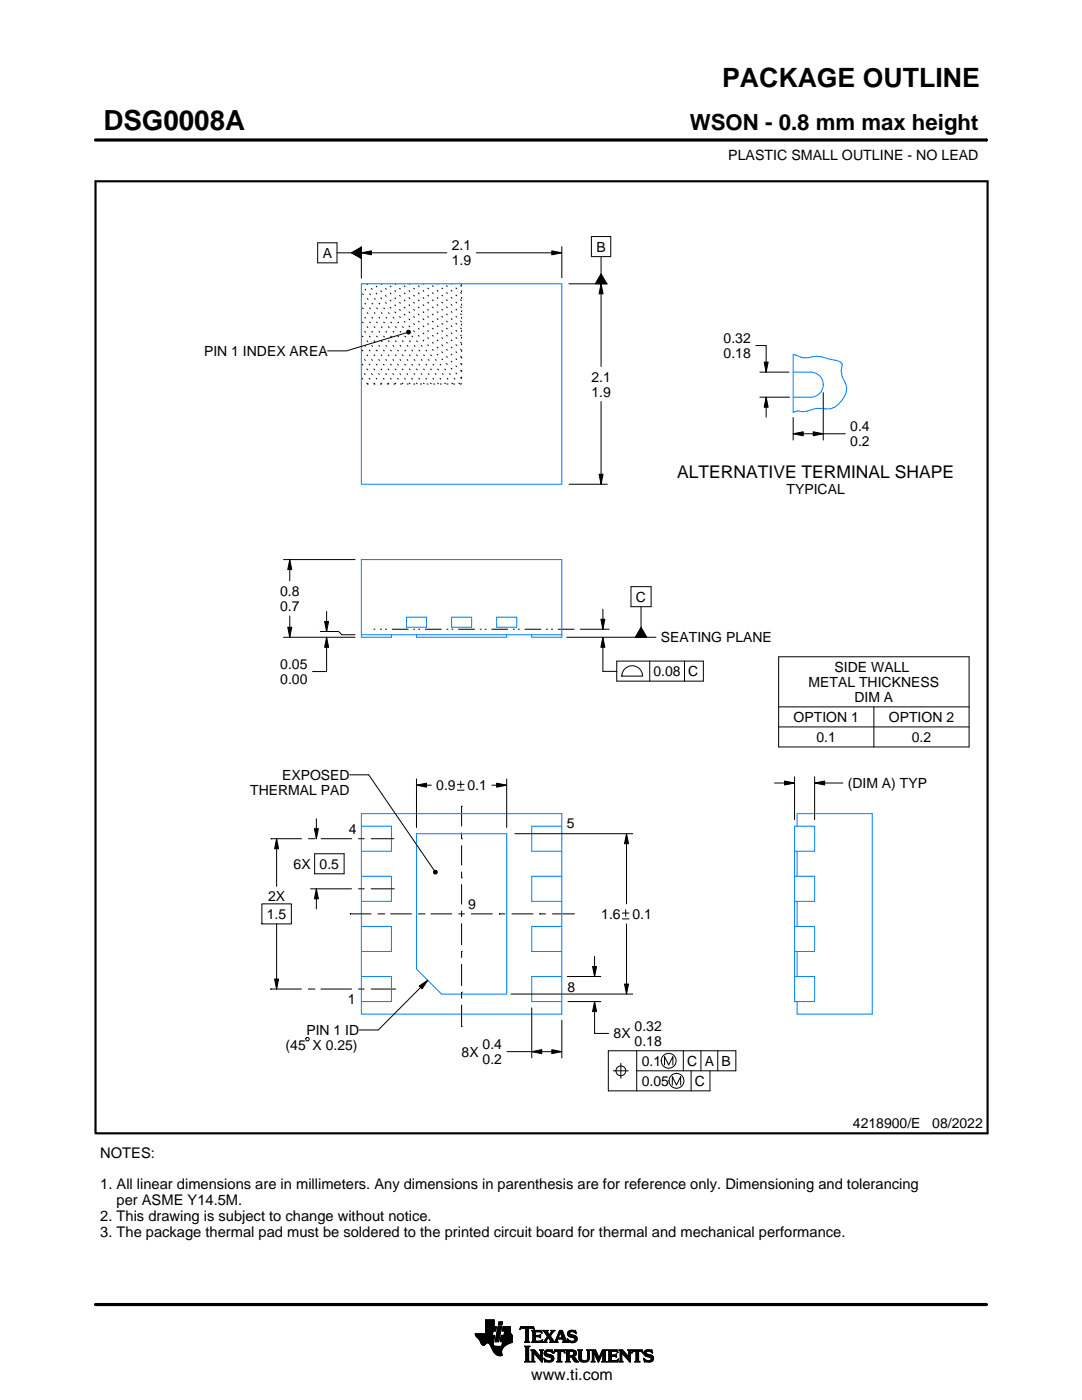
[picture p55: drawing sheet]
<svg xmlns="http://www.w3.org/2000/svg" width="216mm" height="279mm" viewBox="0 0 216 279" stroke-linecap="round" stroke-linejoin="round" font-family="sans-serif">
<defs><g id="words">
<text font-size="5.5" x="20.6" y="26">DSG0008A</text>
<text font-size="5.3" x="144.1" y="17.4">PACKAGE OUTLINE</text>
<text font-size="4.4" x="137.7" y="26">WSON - 0.8 mm max height</text>
<text font-size="3.5" x="135.1" y="95.4">ALTERNATIVE TERMINAL SHAPE</text>
<text font-size="3.2" x="106" y="275.3">www.ti.com</text>
<g font-size="2.9">
<text x="20" y="231.1">NOTES:</text>
<text x="20" y="237.4">1. All linear dimensions are in millimeters. Any dimensions in parenthesis are for reference only. Dimensioning and tolerancing</text>
<text x="20" y="243.7">2. This drawing is subject to change without notice.</text>
<text x="23.3" y="240.5">per ASME Y14.5M.</text>
<text x="20" y="246.8">3. The package thermal pad must be soldered to the printed circuit board for thermal and mechanical performance.</text>
</g>
<g font-size="2.8">
<text x="145.3" y="32">PLASTIC SMALL OUTLINE - NO LEAD</text>
<text x="64.4" y="51.5">A</text>
<text x="90.2" y="50">2.1</text>
<text x="90.2" y="53">1.9</text>
<text x="119" y="50.2">B</text>
<text x="40.7" y="71">PIN 1 INDEX AREA</text>
<text x="144.4" y="68.5">0.32</text>
<text x="144.4" y="71.5">0.18</text>
<text x="118" y="76.1">2.1</text>
<text x="118" y="79.1">1.9</text>
<text x="169.7" y="86.1">0.4</text>
<text x="169.7" y="89.1">0.2</text>
<text x="156.9" y="98.5">TYPICAL</text>
<text x="55.9" y="118.9">0.8</text>
<text x="55.9" y="121.9">0.7</text>
<text x="126.9" y="120.1">C</text>
<text x="131.9" y="128.1">SEATING PLANE</text>
<text x="55.9" y="133.5">0.05</text>
<text x="55.9" y="136.5">0.00</text>
<text x="130.4" y="134.9">0.08 C</text>
<text x="161.3" y="137.1">METAL THICKNESS</text>
<text x="166.5" y="134.1">SIDE WALL</text>
<text x="170.5" y="140.1">DIM A</text>
<text x="158.4" y="144.1">OPTION 1</text>
<text x="162.9" y="148.1">0.1</text>
<text x="177.4" y="144.1">OPTION 2</text>
<text x="181.9" y="148.1">0.2</text>
<text x="56.3" y="155.6">EXPOSED</text>
<text x="49.9" y="158.6">THERMAL PAD</text>
<text x="87.1" y="157.7">0.9</text>
<text x="93.3" y="157.7">0.1</text>
<text x="169.2" y="157.3">(DIM A) TYP</text>
<text x="69.6" y="166.4">4</text>
<text x="113.1" y="165.3">5</text>
<text x="58.6" y="173.4">6X 0.5</text>
<text x="53.5" y="179.9">2X</text>
<text x="53.3" y="183.4">1.5</text>
<text x="93.4" y="181.3">9</text>
<text x="120" y="183.4">1.6</text>
<text x="126.2" y="183.4">0.1</text>
<text x="113.2" y="197.9">8</text>
<text x="69.4" y="200.4">1</text>
<text x="57" y="209.6">(45 X 0.25)</text>
<text x="61.1" y="206.6">PIN 1 ID</text>
<text x="96.3" y="209.4">0.4</text>
<text x="122.4" y="207.2">8X</text>
<text x="126.6" y="205.7">0.32</text>
<text x="126.6" y="208.7">0.18</text>
<text x="92.1" y="210.9">8X</text>
<text x="96.3" y="212.4">0.2</text>
<text x="128" y="212.7">0.1</text>
<text x="137.1" y="212.7">C A B</text>
<text x="128.1" y="216.7">0.05</text>
<text x="138.7" y="216.7">C</text>
<text x="170.2" y="225.2">4218900/E</text>
<text x="186" y="225.2">08/2022</text>
</g>
<text font-size=".3" x="106" y="28.1">SCALE 5.500</text>
</g></defs>
<g fill="none" stroke="#000" stroke-width=".2">
<path d="M19.1 27.9h177.7M196.8 27.7v.5M63.4 48.5h3.8v4h-3.8zM67.2 50.5h2.9M70.1 50.5l2-1.2v2.3zM72.1 50.5l2-.4v.8zM72.1 49.2v6.3M72.1 50.5h17.1M95 50.5h17.1M110.1 50.1l2 .4-2 .4zM112.1 49.2v6.2M113.5 56.6h7.7"/>
<path d="M118 47.2h3.9v4h-3.9zM119.9 56.6l.4 2h-.8zM119.9 51.2v3.4M119.9 56.6v16.5M119.9 54.6l1.2 2h-2.3zM81.1 66.4l-11.9 3.6h-3.8M81.2 66.1l.2-.2 .4 .1 .1 .3-.1 .3-.4 .1-.2-.2zM150.8 69h2.1v5.3M151.6 79.3h5.9M151.6 74.3h5.8M152.5 72.3h.8l-.4 2zM152.9 79.3l.4 2h-.8z"/>
<path d="M152.9 79.3v4M164.3 78.4v9.4M113.6 96.6h7.6M119.5 94.6h.8l-.4 2zM119.9 80.1v16.5M158.3 86.6l2-.4v.8zM158.3 86.6h10.4M158.3 83.3v4.5M162.3 86.2l2 .4-2 .4zM56.6 111.7h14.3M57.8 111.7l.4 2h-.8zM57.8 111.7v4.2"/>
<path d="M125.9 117.1h4v4h-4zM56.6 127.2h14.3M57.4 125.2h.8l-.4 2zM57.8 122.9v4.3M63.9 126h3.7l.6 .7h2.7M64.8 124h.8l-.4 2zM65.2 127.2l.4 2h-.8zM65.2 122v4M65.2 127.2v6.8h-2.8M113.1 127.2h17.8M115.8 125.6h5.7M119.9 123.6h.8l-.4 2z"/>
<path d="M120.3 127.2l.4 2h-.8zM120.3 127.2v6.8h2.8M120.3 121.6v4M123.1 131.9h17.2v4h-17.2zM124.5 133.7a2.08 2.08 0 0 1 2.3-.7 2.08 2.08 0 0 1 1.4 1.9h-4.1v-.5zM127.9 121.1v4.1M127.9 125.2l1.2 2h-2.3zM129.6 131.9v4M136.6 131.9v4M155.4 131.1h38v18h-38zM69.8 154.6h3.8l13.1 19.1M83.1 156.7l2-.4v.8z"/>
<path d="M83.1 155.4v9.7M83.1 156.7h3M91.3 156.5h1.3M91.3 157.7h1.3M91.9 155.9v1.3M98.2 156.7h2.9M99.1 156.3l2 .4-2 .4zM101.1 155.4v9.7M154.5 156.3h4M155.4 141.1h38M155.4 145.1h38M156.5 155.9l2 .4-2 .4z"/>
<path d="M158.5 155v8.6M162.5 156.3l2-.4v.8zM162.5 155v8.6M162.5 156.3h5.7M174.4 141.1v8M54 167.4h.1M54 167.4h6.2M55.2 167.4l.4 2h-.8zM55.2 167.4v9.5M61.5 167.4h1.2M61.9 177.4h8.3M62.7 165.4h.8l-.4 2z"/>
<path d="M62.7 167.4h.1M62.8 170.4h5.9v4h-5.9zM63.1 177.4l.4 2h-.8zM63.1 163.4v4M63.1 177.4v4M64 167.4h6.2M71.5 177.4h1.2M71.5 167.4h1.2M74 177.4h4.7M74 167.4h4.6M86.5 173.9l.3-.2h.3l.2 .4-.2 .3-.3 .1-.3-.3zM92.1 175.2h.1"/>
<path d="M92.1 167.4h.1M92.1 160.9h.1M92.1 160.9v4M92.1 166.2v1.2M92.1 168.7v4M92.1 174v1.2M92.1 176.5v4M102.7 166.4h23.6M125 166.4l.4 2h-.8zM125 166.4v14M52.3 180.4h5.8v4h-5.8zM53.9 197.4h.1"/>
<path d="M53.9 197.4h6.3M54.8 195.4h.8l-.4 2zM55.2 184.4v13M61.5 197.4h1.2M62.7 197.4h.1M64 197.4h6.2M69.8 182.4h.1M69.8 182.4h4.3M71.5 197.4h1.2M74 197.4h5M75.4 182.4h1.2M76.6 182.4h.1"/>
<path d="M77.9 182.4h4.3M83.4 182.4h1.3M83.7 196.8l1.7-1.2-1.2 1.7zM84.7 182.4h.1M85.4 195.6l-9.9 10h-3.8M85.9 182.4h4.3M91.5 182.4h1.2M92.1 189.9h.1M92.1 198h.1M92.1 181.8v1.2M92.1 184.3v4.3M92.1 189.9v1.2"/>
<path d="M92.1 192.4v4.4M92.1 198v1.3M94 182.4h4.3M99.6 182.4h.1M99.6 182.4h1.2M102 198.4h24.3M102.1 182.4h4.3M107.7 182.4h.1M107.7 182.4h1.2M110.2 182.4h4.3M113.2 194.9h6.7M113.3 199.9h6.6"/>
<path d="M114.5 182.4h.1M118.2 192.9h.8l-.4 2zM118.6 199.9l.4 2h-.8zM118.6 199.9v6.3h2.8M118.6 190.9v4M124.2 182.2h1.3M124.2 183.4h1.3M124.6 196.4h.8l-.4 2zM124.8 181.6v1.3M125 184.4v14M61.2 207.1h.3l.2 .1v.4l-.2 .1h-.3l-.2-.1v-.4zM92.1 204.9h.1"/>
<path d="M92.1 200.5v4.4M101.2 209.9h10.9M106.1 209.9l2-.4v.8zM106.1 201.1v10M110.1 209.5l2 .4-2 .4zM112.1 203.6v7.5M122.4 213.7h3M123.9 212.2v3M127 213.7h19.8v-4h-25.4v8h20.3v-4M127 209.7v8M132.6 212.5v-1.6l.8 1.6 .9-1.6v1.6M134.2 216.5v-1.6l.8 1.6 .8-1.6v1.6"/>
<path d="M136.3 209.7v4M137.9 213.7v4M139.9 209.7v4M143.2 209.7v4M94.8 266.2h3.5M94.8 266.3h3.5M94.9 266.4h3.3M94.9 266.5h3.8l-.2 1.2M94.9 266.5h3.8M95 266.6h3.7M95 266.7h3.7M95.1 266.8h3.6"/>
<path d="M95.2 266.9h3.4M95.3 267h3.3M95.4 267.1h3.2M95.5 267.2h3.1M95.6 267.3h3M95.7 267.4h2.8M95.7 267.5h2.8M95.8 267.6h2.7M95.8 267.7h2.7M95.9 267.8h2.6M95.9 267.9h2.5M95.9 268h2.5"/>
<path d="M96 268h1.1M96 268.1h1M96.1 268.2h.8M96.1 268.3h.7M96.2 268.4h.6M96.3 268.4h.4M96.9 266.1h1.4M96.9 266h1.4M96.9 265.9h1.4M96.9 265.8h1.5M96.9 265.7h1.5M96.9 264.7l2.2 .1-.2 .9h-.5l-.2 .8"/>
<path d="M96.9 265.6h2M96.9 265.5h2M96.9 265.4h2M96.9 265.3h2.1M96.9 265.2h2.1M96.9 265.1h2.1M96.9 265h2.1M96.9 264.9h2.1M96.9 264.8h2.2M96.9 264.6h1.7M96.9 264.5h1.7M96.9 264.4h1.7"/>
<path d="M96.9 264.3h1.7M96.9 264.2h1.7M96.9 264.1h1.7M96.9 264h1.7M96.9 263.9h1.7M96.9 263.8h1.7M96.9 263.7h1.7M96.9 263.6h1.7M96.9 263.5h1.7M96.9 263.4h1.7M97.5 268h.9M97.6 268.1h.8"/>
<path d="M97.7 268.2h.7M97.7 268.3h.7M97.8 268.4h.6M97.9 268.5h.6M97.9 268.6h.7M98 268.7h1.1M98 268.8h2.6M98 268.8h2.5M98.1 268.9h2.3M98.1 269h2.3M98.1 269.1h2.2M98.2 269.2h2.1"/>
<path d="M98.2 269.2h2M98.2 269.3h2M98.3 269.4h1.9M98.3 269.5h1.8M98.4 269.6h1.7M98.4 268v.4l.3 .2 2 .1M98.5 269.7h1.6M98.5 267.7l-.1 .3M98.5 269.8h1.6M98.6 269.9h1.5M98.6 264.8v-1.4h-1.7v2.8h-2.1l.1 .3 .8 .9 .6 1h.4l.5-.4 .4 .1 1 1.8 .8 .6h.8l-.1-1.1 .8-.9M98.6 270h1.5"/>
<path d="M98.7 270h1.4M98.8 270.1h1.3M98.8 267.7h.7M98.8 267.6h.7M98.8 267.5h.7M98.9 270.2h1.2M98.9 267.4h.7M98.9 267.3h.7M98.9 267.2h.7M98.9 267.1h.7M98.9 267h.7M98.9 270.3h1.3"/>
<path d="M99 266.9h.6M99 266.9h.7M99 266.8h.7M99 266.7h.7M99 266.6h.7M99 266.5h.7M99.1 270.4h1.1M99.1 266.4h.7M99.1 266.3h.7M99.1 266.2h.7M99.1 266.1h.7M99.1 266h.7"/>
<path d="M99.2 265.9h.7M99.2 265.8h.7M99.2 270.4h1M99.2 265.7h.7M99.2 265.6h.7M99.2 265.5h.7M99.3 265.4h.6M99.3 265.4h.7M99.3 265.3h.7M99.3 265.2h.7M99.3 265.1h.7M99.3 265h.7"/>
<path d="M99.4 270.5h.8M99.4 264.9h.7M99.4 264.8h.7M99.4 264.8h.7l-.6 3h-.7zM99.4 264.5l.2-.7h.7l-.2 .7h-.7M99.5 264.4h.6M99.5 264.3h.7M99.5 264.2h.7M99.5 264.1h.7M99.5 264h.7M99.5 263.9h.7M99.6 263.8h.7"/>
<path d="M99.8 270.6h.1M99.8 267.7h2.4M99.8 267.6h2.4M99.8 267.5h2.4M99.9 267.4h2.3M99.9 267.3h2.3M99.9 267.2h2.3M99.9 267.1h2.3M99.9 267h2.3M99.9 266.9h2.3M100 266.9h2.2M100 266.8h2.2"/>
<path d="M100 266.7h2.2M100 266.6h2.2M100 266.5h2.2M100.1 268.6h.7M100.2 268.5h.7M100.2 268.4h.8M100.2 268.4h.9M100.2 268.3h1M100.2 268.2h1.2M100.2 265.6h1.6M100.2 268.1h1.4M100.2 265.5h1.6"/>
<path d="M100.2 268h1.6M100.3 265.4h1.5M100.3 268h1.7M100.3 267.9h1.9M100.3 265.3h1.5M100.3 267.8h1.9M100.3 265.2h1.5M100.3 265.1h1.5M100.3 265h1.5M100.4 264.9h1.4M100.4 264.8h1.4M100.6 266.5l.1-.8h-.5l.2-.9h1.4l.1 1.1 .3 .6v1.4l-1.3 .6"/>
<path d="M100.6 266.4h1.5M100.6 266.3h1.4M100.6 266.2h1.4M100.6 266.1h1.3M100.7 266h1.2M100.7 265.9h1.2M100.7 265.8h1.1M100.7 265.7h1.1M102.2 266.5h-2.2l-.2 1.1 .1 .2h.4l-.2 .9M103.7 265.3h.1M103.8 265.2h.2M103.8 265h2.8"/>
<path d="M103.8 264.9h2.7M103.9 264.8h2.6M104.7 267.8h1M104.7 271.8h1.1M104.7 268.7h1M104.8 267.7h.7M104.8 271.7h.8M104.9 265.2h.6M104.9 268.9h.6M104.9 267.6h.6M104.9 267.5l-.2 .3M104.9 267.5h.6"/>
<path d="M104.9 267.4h.6M104.9 267.3h.6M104.9 267.2h.6M104.9 267.1h.6M104.9 267h.6M104.9 266.8h.6M104.9 266.7h.6M104.9 266.6h.6M104.9 266.5h.6M104.9 266.4h.6M104.9 266.3h.6M104.9 266.2h.6"/>
<path d="M104.9 266.1h.6M104.9 265.9h.6M104.9 265.8h.6M104.9 265.7h.6M104.9 265.6h.6M104.9 265.5h.6M104.9 265.4h.6M104.9 265.3h.6M104.9 271.5h.6M104.9 269h.6M104.9 271.4h.6M104.9 271.4v-2.4l-.2-.4h1.1l-.3 .4v2.4"/>
<path d="M104.9 271.4l-.2 .4h1.1l-.3-.4M104.9 271.3h.6M104.9 271.2h.6M104.9 271.1h.6M104.9 271h.6M104.9 270.9h.6M104.9 270.8h.6M104.9 270.6h.6M104.9 270.5h.6M104.9 270.4h.6M104.9 270.3h.6M104.9 270.2h.6"/>
<path d="M104.9 270.1h.6M104.9 270h.6M104.9 269.9h.6M104.9 269.8h.6M104.9 269.6h.6M104.9 269.5h.6M104.9 269.4h.6M104.9 269.3h.6M104.9 269.2h.6M104.9 269.1h.6M105.5 267.5l.2 .3M105.5 267.5v-2.3l.7-.1 .4 .3-.1-.6h-2.6l-.1 .6 .4-.3 .7 .1v2.3"/>
<path d="M105.7 267.8h-1M105.9 271.8h.8M105.9 269.4h.8M106.1 269.5h.7M106.1 267.8h2M106.1 271.7h.5M106.2 269.6h.7M106.2 271.5h.3M106.2 265.6h1.8M106.2 269.8h.8M106.2 271.4h.3M106.2 271.4l-.3 .4h.8l-.2-.4"/>
<path d="M106.2 271.3h.3M106.2 271.2h.3M106.2 271.1h.3M106.2 271h.3M106.2 270.9h.3M106.2 270.8h.3M106.2 270.6h.3M106.2 270.5h.3M106.2 270.4h.3M106.2 270.3h.3M106.2 270.2h.3M106.2 270.1h.3"/>
<path d="M106.2 270h1M106.2 269.9h.9M106.2 269.8v1.6M106.2 269.8l-.3-.4h.8l1.2 1.4M106.3 267.7h1.8M106.3 265.7h1.8M106.3 267.6h.6M106.3 265.8h.6M106.3 267.5l-.2 .3M106.3 267.5h.5M106.3 267.4h.5M106.3 267.3h.5"/>
<path d="M106.3 267.2h.5M106.3 267.1h.5M106.3 267h.5M106.3 266.8h.5M106.3 266.7h1.6M106.3 266.6h1.6M106.3 266.5h.5M106.3 266.4h.5M106.3 266.3h.5M106.3 266.2h.5M106.3 266.1h.5M106.3 265.9h.5"/>
<path d="M106.4 265.2h.2M106.5 270h.1M106.5 270v1.4M106.5 265.3h.1M106.6 270.1h.7M106.7 270.2h.7M106.8 270.3h.7M106.8 265.9l.2-.1h.6l.6 .2-.2-.5h-1.9l.2 .3v1.7M106.8 265.9v.6h.8l.3-.2v.7M106.9 270.4h.7M107 270.5h.7M107.1 270.6h.7"/>
<path d="M107.2 270.8h1M107.3 270.9h.9M107.4 271h.8M107.5 271.1h.7M107.6 271.2h.6M107.6 266.5h.3M107.7 271.3h.5M107.7 269.4h.7M107.7 266.8h.2M107.7 267.6h.5M107.8 266.4h.1M107.8 271.4h.4"/>
<path d="M107.8 267h.1M107.8 265.8h.3M107.8 269.5h.5M107.9 271.5h.3M107.9 269.6h.3M107.9 267l-.3-.2h-.8l.1 .8h.9l.5-.2M107.9 269.8h.3M107.9 270.6h.3M107.9 270.5h.3M107.9 270.4h.3M107.9 270.3h.3M107.9 270.2h.3"/>
<path d="M107.9 270.1h.3M107.9 270h.3M107.9 269.9h.3M107.9 269.8v1M107.9 269.8l-.2-.4h.7l-.2 .4M108 271.7h.2M108 265.9h.1M108 267.5h.2M108.1 271.8h.1M108.1 266.1h.1M108.2 267.4h.1M108.2 269.8v2.1l-1.7-1.9"/>
<path d="M108.2 267.8h.9M108.3 267.4l-.2 .5-2-.1M108.3 265.6h1M108.5 267.7h.5M108.5 271.1l.8 .4h.5l.2-.2-.1-.3-1-.4-.3-.3 .1-.7 .8-.2 .5 .1 .2-.1 .1 .6-.9-.3-.3 .1-.1 .3 1.3 .4 .2 .6M108.5 271.1h.1M108.5 265.7h.7M108.5 271.2h.2M108.6 271.3h.2M108.6 270.1h.4M108.6 270h.4M108.6 270.2h.6"/>
<path d="M108.6 267.6h.4M108.6 271.4h.4M108.6 269.9h.4M108.6 270.3h1M108.6 265.8h.7M108.6 271.5h.8M108.6 269.8h.5M108.7 271.7h1.5M108.7 270.4h1.3M108.7 267.5h.3M108.7 271.8h.1M108.7 265.9h.6"/>
<path d="M108.7 269.6h1.5M108.8 267.4h.3M108.8 270.5h1.5M108.8 266.1h.6M108.8 269.5h1.4M108.8 267.3h.4M108.9 266.2h.6M108.9 267.2h.4M108.9 266.3h.6M108.9 270.6h1.5M109 267.1h.3M109 266.4h1"/>
<path d="M109.1 271.8h.9M109.1 269.4h.7M109.1 267h.9M109.1 266.5h.8M109.1 267.8h-.9M109.2 266.8h.8M109.2 266.6h.6M109.2 266.7h.7M109.2 266.7l-.6 .9-.4 .2M109.3 270.8h1.1M109.5 267.1h.6M109.6 267.2h.6"/>
<path d="M109.7 271.5h.7M109.7 267.3h.6M109.7 267.8l.2-.1-.5-.8-.4 .8 .1 .1M109.7 267.8h1.6M109.7 266.3h.4M109.7 267.4h.6M109.8 270.9h.7M109.8 266.2h.3M109.8 266.6l.9 1.2 1-2.3h.5l.8 2.1 .3 .2M109.8 267.5h.6M109.9 266.1h.3M109.9 269.8h.4"/>
<path d="M109.9 267.6h.6M109.9 267.7h.7M109.9 271.4h.5M109.9 265.9h.4M110 271h.5M110 265.6h.7M110 265.9l-.4 .5-.4-.6 .2-.3h-1.1l.9 1.2M110 265.9l.1-.2-.2-.2h.8l-.9 1.1M110 271.3h.5M110 265.8h.4M110 271.1h.5M110 271.2h.5"/>
<path d="M110.1 269.4h.1M110.1 265.7h.4M110.1 269.9h.2M110.2 270h.1M110.5 270h.1M110.5 269.9h.2M110.5 271.1l-.3 .6-.7 .2-.6-.2-.2 .1-.2-.7M110.5 269.8h.3M110.6 269.6h2.1M110.6 269.5h2M110.6 269.4h2M110.7 267.7h.5"/>
<path d="M110.8 267.6h.4M110.9 267.5h.3M110.9 267.4h.3M111 267.3h.3M111 267.2h1.8M111 267.1h1.8M111.1 267h.3M111.1 271.8h1M111.1 266.8h.4M111.2 266.7h.3M111.2 267.5l.1-.2h1l.1 .2M111.2 267.5v.3h.1"/>
<path d="M111.2 266.6h.3M111.3 266.5h.3M111.3 271.7h.6M111.3 266.4h.3M111.3 271.5h.6M111.3 267.8h-1.6M111.3 269.8h.6M111.4 266.3h.3M111.4 271.4h.5M111.4 271.4l-.1-1.7h-.4l-.4 .4 .2-.7h1.9l.1 .7-.4-.4h-.4v1.7M111.4 270.5h.5M111.4 270.4h.5"/>
<path d="M111.4 270.3h.5M111.4 270.2h.5M111.4 270.1h.5M111.4 270h.5M111.4 269.9h.5M111.4 271.4l-.3 .4h1l-.2-.4M111.4 271.3h.5M111.4 271.2h.5M111.4 271.1h.5M111.4 271h.5M111.4 270.9h.5M111.4 270.8h.5"/>
<path d="M111.4 270.6h.5M111.4 266.2h.3M111.4 266.1h.4M111.5 265.9h.9M111.5 265.8h.8M111.6 265.7h.7M111.6 265.6h.6M111.8 265.9l.4 1.1h-.8zM111.9 266.1h.5M111.9 266.2h.5M111.9 266.3h.6M112 266.4h.5"/>
<path d="M112 266.5h.6M112.1 266.6h.5M112.1 266.7h.6M112.1 266.8h.6M112.2 267h.5M112.2 267.8h1.1M112.3 267.3h.6M112.3 267.4h.6M112.4 267.5h.6M112.4 267.5v.3h-.2M112.4 269.8h.3M112.4 267.6h.6"/>
<path d="M112.4 267.7h.7M112.6 269.9h.1M112.6 270h.2M112.8 271.8h1M112.8 269.4h1.6M113 269.5h1.7M113 271.7h.7M113 269.6h1.9M113 271.5h.6M113 269.8h.6M113 271.4h.6M113 271.4l-.2 .4h1l-.2-.4"/>
<path d="M113 271.3h.6M113 271.2h.6M113 271.1h.6M113 271h.6M113 270.9h.6M113 270.8h1.5M113 270.6h1.6M113 270.5h1.8M113 270.4h.6M113 270.3h.6M113 270.2h.6M113 270.1h.6"/>
<path d="M113 270h.6M113 269.9h.6M113 269.8v1.6M113 269.8l-.2-.4h1.5l.5 .2 .2 .3v.4l-.2 .3-.4 .1M113.2 267.3h.2M113.2 267.4h.3M113.2 266.2h.5M113.2 266.3h.6M113.2 266.1h.5M113.3 267.5h.3M113.3 267.8h-1.1M113.3 266.4h.9"/>
<path d="M113.3 265.9h.4M113.3 267.6h.6M113.3 266.5h1.3M113.3 267.7h1.6M113.3 265.8h.5M113.3 267.8h.2M113.4 266.6h1.5M113.4 265.7h1.5M113.4 265.7l.5-.2 .7 .1 .2-.1 .1 .7-.7-.4h-.4l-.1 .3 .1 .2 .9 .2 .4 .3 .1 .5-.3 .5-.6 .2-.7-.2-.2 .1-.2-.7 .9 .5 .4-.1 .2-.3-.1-.3-1.2-.4-.2-.5zM113.5 266.7h1.5M113.5 265.6h1.4M113.6 271.4v-.6h.4l.7 .9 .8 .1"/>
<path d="M113.6 269.9l.1-.2 .7 .2v.4l-.4 .2M113.6 269.9v.6M113.7 267.8h1.1M113.8 266.8h1.3M113.8 265.5h.6M114 268h.4M114.1 270.9h.6M114.2 271h.6M114.2 271.1h.7M114.3 271.2h.6M114.3 267h.8M114.3 269.8h.7"/>
<path d="M114.3 270.4h.6M114.4 271.3h.6M114.4 270.7l1.1 1.1M114.4 270.7h.1M114.4 271.4h.7M114.4 269.9h.6M114.4 270.3h.6M114.5 267.6h.5M114.5 270.2h.5M114.5 270h.5M114.5 265.8h.4M114.5 270.1h.5"/>
<path d="M114.5 271.5h.7M114.6 271.7h.7M114.6 267.1h.6M114.6 267.5h.5M114.7 267.2h.5M114.7 267.4h.5M114.7 265.9h.3M114.7 267.3h.5M114.7 271.8h.8M114.8 266.1h.2M114.9 266.2h.1M115.3 269.4h.9"/>
<path d="M115.4 269.5h.7M115.5 269.6h.5M115.5 269.8h.5M115.5 269.8v1.4l.4 .5 .6 .2 .6-.1 .4-.3 .1-.5M115.5 271h.5M115.5 270.9h.5M115.5 270.8h.5M115.5 270.6h.5M115.5 270.5h.5M115.5 270.4h.5M115.5 270.3h.5M115.5 270.2h.5"/>
<path d="M115.5 270.1h.5M115.5 270h.5M115.5 269.9h.5M115.5 269.8l-.2-.4h.9l-.2 .4M115.5 271.1h.5M115.5 271.2h.5M115.5 271.3h.6M115.6 271.4h.6M115.7 271.5h.8M115.8 271.7h1.5M116 271l.2 .4 .4 .2 .5-.2 .2-.4M116 269.8v1.2"/>
<path d="M116 271.8h1.1M116.8 271.5h.6M117 269.4h.8M117.1 271.4h.4M117.2 269.5h.5M117.2 271.3h.4M117.2 269.6h.4M117.2 271.2h.4M117.2 271.1h.4M117.3 269.8h.3M117.3 271h.3M117.3 270.9h.3"/>
<path d="M117.3 270.8h.3M117.3 270.6h.3M117.3 270.5h.3M117.3 270.4h.3M117.3 270.3h.3M117.3 270.2h.3M117.3 270.1h.3M117.3 270h.3M117.3 269.9h.3M117.6 269.8l.2-.4h-.8l.2 .3 .1 1.3M117.6 269.8v1.2M118 271.8h.7"/>
<path d="M118 269.4h.8M118.1 269.5h.8M118.1 271.7h.5M118.2 269.6h.7M118.2 271.5h.3M118.2 269.8h.8M118.2 271.4h.3M118.2 269.8l-.2-.4h.8l.7 1.6 .7-1.6h.9l-.3 .4M118.2 271.4l-.2 .4h.7l-.2-.4M118.2 271.3h.3M118.2 271.2h.3M118.2 271.1h.3"/>
<path d="M118.2 271h.3M118.2 270.9h.3M118.2 270.8h.3M118.2 270.6h.3M118.2 270.5h.3M118.2 270.4h.3M118.2 270.3h.3M118.2 270.2h.3M118.2 270.1h.3M118.2 270h.9M118.2 269.9h.8M118.2 269.8v1.6"/>
<path d="M118.6 270.1h.5M118.6 270.2h.6M118.7 270.3h.5M118.7 270.4h.6M118.8 270.5h.5M118.8 270.6h.6M118.9 270.8h.5M118.9 270.9h.6M119 271h.8M119 271.1h.8M119.1 271.2h.6M119.1 271.3h.6"/>
<path d="M119.2 271.4h.4M119.2 271.5h.4M119.3 271.7h.2M119.3 271.8h.2M119.6 270.9h.3M119.6 270.8h.3M119.7 270.6h.3M119.7 270.5h.3M119.8 270.4h.3M119.8 270.3h.3M119.9 270.2h.3M119.9 270.1h.3"/>
<path d="M120 270h.8M120 269.9h.8M120 269.8h.8M120.1 271.8h1M120.1 269.6h.7M120.1 269.5h.8M120.2 269.4h.9M120.2 271.7h.7M120.3 271.5h.5M120.3 271.4h.5M120.3 271.4l-.2 .4h1l-.3-.4M120.3 271.4v-1.5l-.9 2-.9-2v1.5"/>
<path d="M120.3 271.3h.5M120.3 271.2h.5M120.3 271.1h.5M120.3 271h.5M120.3 270.9h.5M120.3 270.8h.5M120.3 270.6h.5M120.3 270.5h.5M120.3 270.4h.5M120.3 270.3h.5M120.3 270.2h.5M120.3 270.1h.5"/>
<path d="M120.8 269.8v1.6M121.2 271.8h2M121.2 269.4h1.9M121.4 269.5h1.8M121.4 271.7h1.9M121.5 269.6h1.7M121.5 271.5h1.8M121.5 269.8h.5M121.5 271.4h.5M121.5 269.8l-.3-.4h1.9l.2 .6M121.5 269.9h.5M121.5 269.8v1.6"/>
<path d="M121.5 271.3h.5M121.5 271.2h.5M121.5 271.1h.5M121.5 271h.5M121.5 270.9h.5M121.5 270.8h.5M121.5 270.6h1.5M121.5 270.5h1.5M121.5 270.4h1.5M121.5 270.3h.5M121.5 270.2h.5M121.5 270.1h.5"/>
<path d="M121.5 270h.5M122.6 270.4l.4-.2v.7l-.2-.2h-.8v.8h.2M122.9 270.8h.1M122.9 270.3h.1M123 269.8h.3M123.1 271.4h.3M123.2 269.9h.1M123.3 270h.1M123.3 270l-.4-.3h-.8l-.1 .7M123.3 271.3h.1M123.4 271.2h.1M123.4 271.2l-.2 .6h-2l.3-.4"/>
<path d="M123.4 271.2l-.3 .3h-.4M123.5 271.8h.8M123.5 269.4h.7M123.6 269.5h.7M123.7 271.7h.5M123.7 269.6h.7M123.7 271.5h.4M123.7 269.8h.8M123.7 271.4h.4M123.7 271.4l-.2 .4h.8l-.2-.4M123.7 271.3h.4M123.7 271.2h.4"/>
<path d="M123.7 271.1h.4M123.7 271h.4M123.7 270.9h.4M123.7 270.8h.4M123.7 270.6h.4M123.7 270.5h.4M123.7 270.4h.4M123.7 270.3h.4M123.7 270.2h.4M123.7 270.1h.4M123.7 270h1M123.7 269.9h.9"/>
<path d="M123.7 269.8v1.6M123.7 269.8l-.2-.4h.7l1.2 1.4 .1-1M124.1 270v1.4M124.1 270h.1M124.2 270.1h.6M124.2 270.2h.7M124.3 270.3h.7M124.4 270.4h.7M124.5 270.5h.7M124.6 270.6h.7M124.7 270.8h1.1M124.8 270.9h1"/>
<path d="M124.9 271h.9M125 271.1h.8M125.1 271.2h.7M125.2 271.3h.6M125.2 269.4h.8M125.3 271.4h.5M125.4 269.5h.5M125.4 271.5h.4M125.4 269.6h.4M125.5 269.8h.3M125.5 269.8l-.3-.4h.8l-.2 .4M125.5 270.4h.3"/>
<path d="M125.5 270.3h.3M125.5 270.2h.3M125.5 270.1h.3M125.5 270h.3M125.5 269.9h.3M125.5 270.6h.3M125.5 270.5h.3M125.5 271.7h.3M125.6 271.8h.2M125.8 269.8v2.1l-1.7-1.9M126 270h.1M126.1 269.9h.1"/>
<path d="M126.1 269.8h.3M126.1 269.6h2.1M126.2 269.5h2M126.2 269.4h2M126.6 271.8h1.1M126.9 271.7h.6M126.9 271.5h.5M126.9 269.8h.5M126.9 271.4h.5M126.9 271.4v-1.7h-.5l-.3 .4 .1-.7h1.9l.2 .7-.4-.4h-.5v1.7M126.9 270.5h.5M126.9 270.4h.5"/>
<path d="M126.9 270.3h.5M126.9 270.2h.5M126.9 270.1h.5M126.9 270h.5M126.9 269.9h.5M126.9 271.4l-.3 .4h1.1l-.3-.4M126.9 271.3h.5M126.9 271.2h.5M126.9 271.1h.5M126.9 271h.5M126.9 270.9h.5M126.9 270.8h.5"/>
<path d="M126.9 270.6h.5M128 269.8h.3M128.1 269.9h.2M128.2 270h.1M128.4 271.1h.1M128.4 271.2h.2M128.5 271.3h.2M128.5 270.1h.4M128.5 270h.4M128.5 270.2h.6M128.5 271.4h.4M128.5 269.9h.4"/>
<path d="M128.5 270.3h1M128.5 271.5h.8M128.5 269.8h.5M128.6 271.7h1.5M128.6 270.4h1.3M128.6 271.8h.1M128.6 269.6h1.5M128.7 270.5h1.5M128.7 269.5h1.4M128.8 270.6h1.5M128.9 271.8h1M129 269.4h.7"/>
<path d="M129.1 270.8l-.6-.4 .1-.7 .5-.3 .8 .1 .2-.1 .1 .7-.8-.4-.4 .1-.1 .2 1.3 .5 .2 .6M129.1 270.8l.8 .2v.4l-.7 .1-.8-.4M129.2 270.8h1.1M129.6 271.5h.7M129.6 270.9h.8M129.8 269.8h.4M129.8 271.4h.5M129.9 271h.5M129.9 271.3h.5M129.9 271.1h.5M129.9 271.2h.5M129.9 269.4h.2"/>
<path d="M130 269.9h.2M130.1 270h.1M130.4 271.1l-.3 .6-.7 .2-.6-.2-.2 .1-.2-.7"/>
<circle cx="123.9" cy="213.7" r=".99"/>
<circle cx="133.4" cy="211.7" r="1.49"/>
<circle cx="135" cy="215.7" r="1.49"/>
</g>
<g fill="#000">
<path d="M70.1 50.5l2-1.2v2.3zM72.1 50.5l2-.4v.8zM110.1 50.1l2 .4-2 .4zM119.9 56.6l.4 2h-.8zM119.9 54.6l1.2 2h-2.3zM81.2 66.1l.2-.2 .4 .1 .1 .3-.1 .3-.4 .1-.2-.2zM152.5 72.3h.8l-.4 2zM152.9 79.3l.4 2h-.8zM119.5 94.6h.8l-.4 2zM158.3 86.6l2-.4v.8zM162.3 86.2l2 .4-2 .4zM57.8 111.7l.4 2h-.8z"/>
<path d="M57.4 125.2h.8l-.4 2zM65.2 127.2l.4 2h-.8zM64.8 124h.8l-.4 2zM119.9 123.6h.8l-.4 2zM120.3 127.2l.4 2h-.8zM127.9 125.2l1.2 2h-2.3zM83.1 156.7l2-.4v.8zM99.1 156.3l2 .4-2 .4zM156.5 155.9l2 .4-2 .4zM162.5 156.3l2-.4v.8zM55.2 167.4l.4 2h-.8zM63.1 177.4l.4 2h-.8z"/>
<path d="M62.7 165.4h.8l-.4 2zM86.5 173.9l.3-.2h.3l.2 .4-.2 .3-.3 .1-.3-.3zM125 166.4l.4 2h-.8zM54.8 195.4h.8l-.4 2zM83.7 196.8l1.7-1.2-1.2 1.7zM118.6 199.9l.4 2h-.8zM118.2 192.9h.8l-.4 2zM124.6 196.4h.8l-.4 2zM106.1 209.9l2-.4v.8zM110.1 209.5l2 .4-2 .4z"/>
</g>
<path d="M19.1 36.2h178v190h-178z" fill="none" stroke="#000" stroke-width=".43"/>
<path d="M19 27.9h177.8M19 260.3h177.8" fill="none" stroke="#000" stroke-width=".63"/>
<g fill="none" stroke="#0080ff" stroke-width=".2">
<path d="M72.1 56.6h40v40h-40zM158.3 74.3h3.5a2.5 2.5 0 0 1 2.5 2.5 2.5 2.5 0 0 1-2.5 2.5h-3.5M158.3 70.8l.5 .1a4.1 4.1 0 0 0 3.3 .3 6.9 6.9 0 0 1 3.7 .5l1.8 .4 .4 .5v.4a3.4 3.4 0 0 0 .6 3.2 3.1 3.1 0 0 1-.5 3.6 3.6 3.6 0 0 1-4.3 1.7h-1l-.8 .3a4.1 4.1 0 0 1-2.9 .2l-.8 .3zM72.1 126.7h40M78.1 126.7v.5h-6v-15.5h40v15.5h-6v-.5M81.1 123.2h4v2h-4zM83.1 126.7v.5h18v-.5M90.1 123.2h4v2h-4zM99.1 123.2h4v2h-4zM72.1 164.9h6v5h-6M72.1 174.9h6v5h-6M72.1 162.4h40v40h-40z"/>
<path d="M83.1 166.4h18v32h-13l-5-5zM112.1 164.9h-6v5h6M112.1 174.9h-6v5h6M158.5 169.9h4v-5h-4v35h4v-5h-4M158.5 174.9h4v5h-4M159 164.9v-2.5h15v40h-15v-2.5M159 169.9v5M159 179.9v5M72.1 184.9h6v5h-6M72.1 194.9h6v5h-6M112.1 184.9h-6v5h6M112.1 194.9h-6v5h6"/>
<path d="M158.5 184.9h4v5h-4M159 189.9v5"/>
</g>
<g fill="none" stroke="#000" stroke-width=".2" stroke-dasharray=".3 1" stroke-linecap="butt">
<path d="M92.1 56.6v20M92.1 58.6l-2-2M92.1 57.2l-.5-.6M73.4 76.6l-1.3-1.2M74.8 76.6l-2.7-2.6M76.2 76.6l-4.1-4.1M77.6 76.6l-5.5-5.5M79 76.6l-6.9-6.9M80.4 76.6l-8.3-8.3M81.9 76.6l-9.8-9.7M83.3 76.6l-11.2-11.1M84.7 76.6l-12.6-12.5"/>
<path d="M86.1 76.6l-14-14M87.5 76.6l-15.4-15.4M88.9 76.6l-16.8-16.8M90.3 76.6l-18.2-18.2M91.8 76.6l-19.7-19.6M92.1 76.6h-20M92.1 75.6l-18.9-19M92.1 74.2l-17.5-17.6M92.1 72.7l-16.1-16.1M92.1 71.3l-14.7-14.7M92.1 69.9l-13.3-13.3M92.1 68.5l-11.9-11.9"/>
<path d="M92.1 67.1l-10.4-10.5M92.1 65.7l-9-9.1M92.1 64.3l-7.6-7.7M92.1 62.8l-6.2-6.2M92.1 61.4l-4.8-4.8M92.1 60l-3.4-3.4"/>
</g>
<path d="M114.6 125.6h-40.1" fill="none" stroke="#000" stroke-width=".2" stroke-dasharray="3.3 1 .3 .7 .3 1" stroke-linecap="butt"/>
<use href="#words"/>
</svg>
